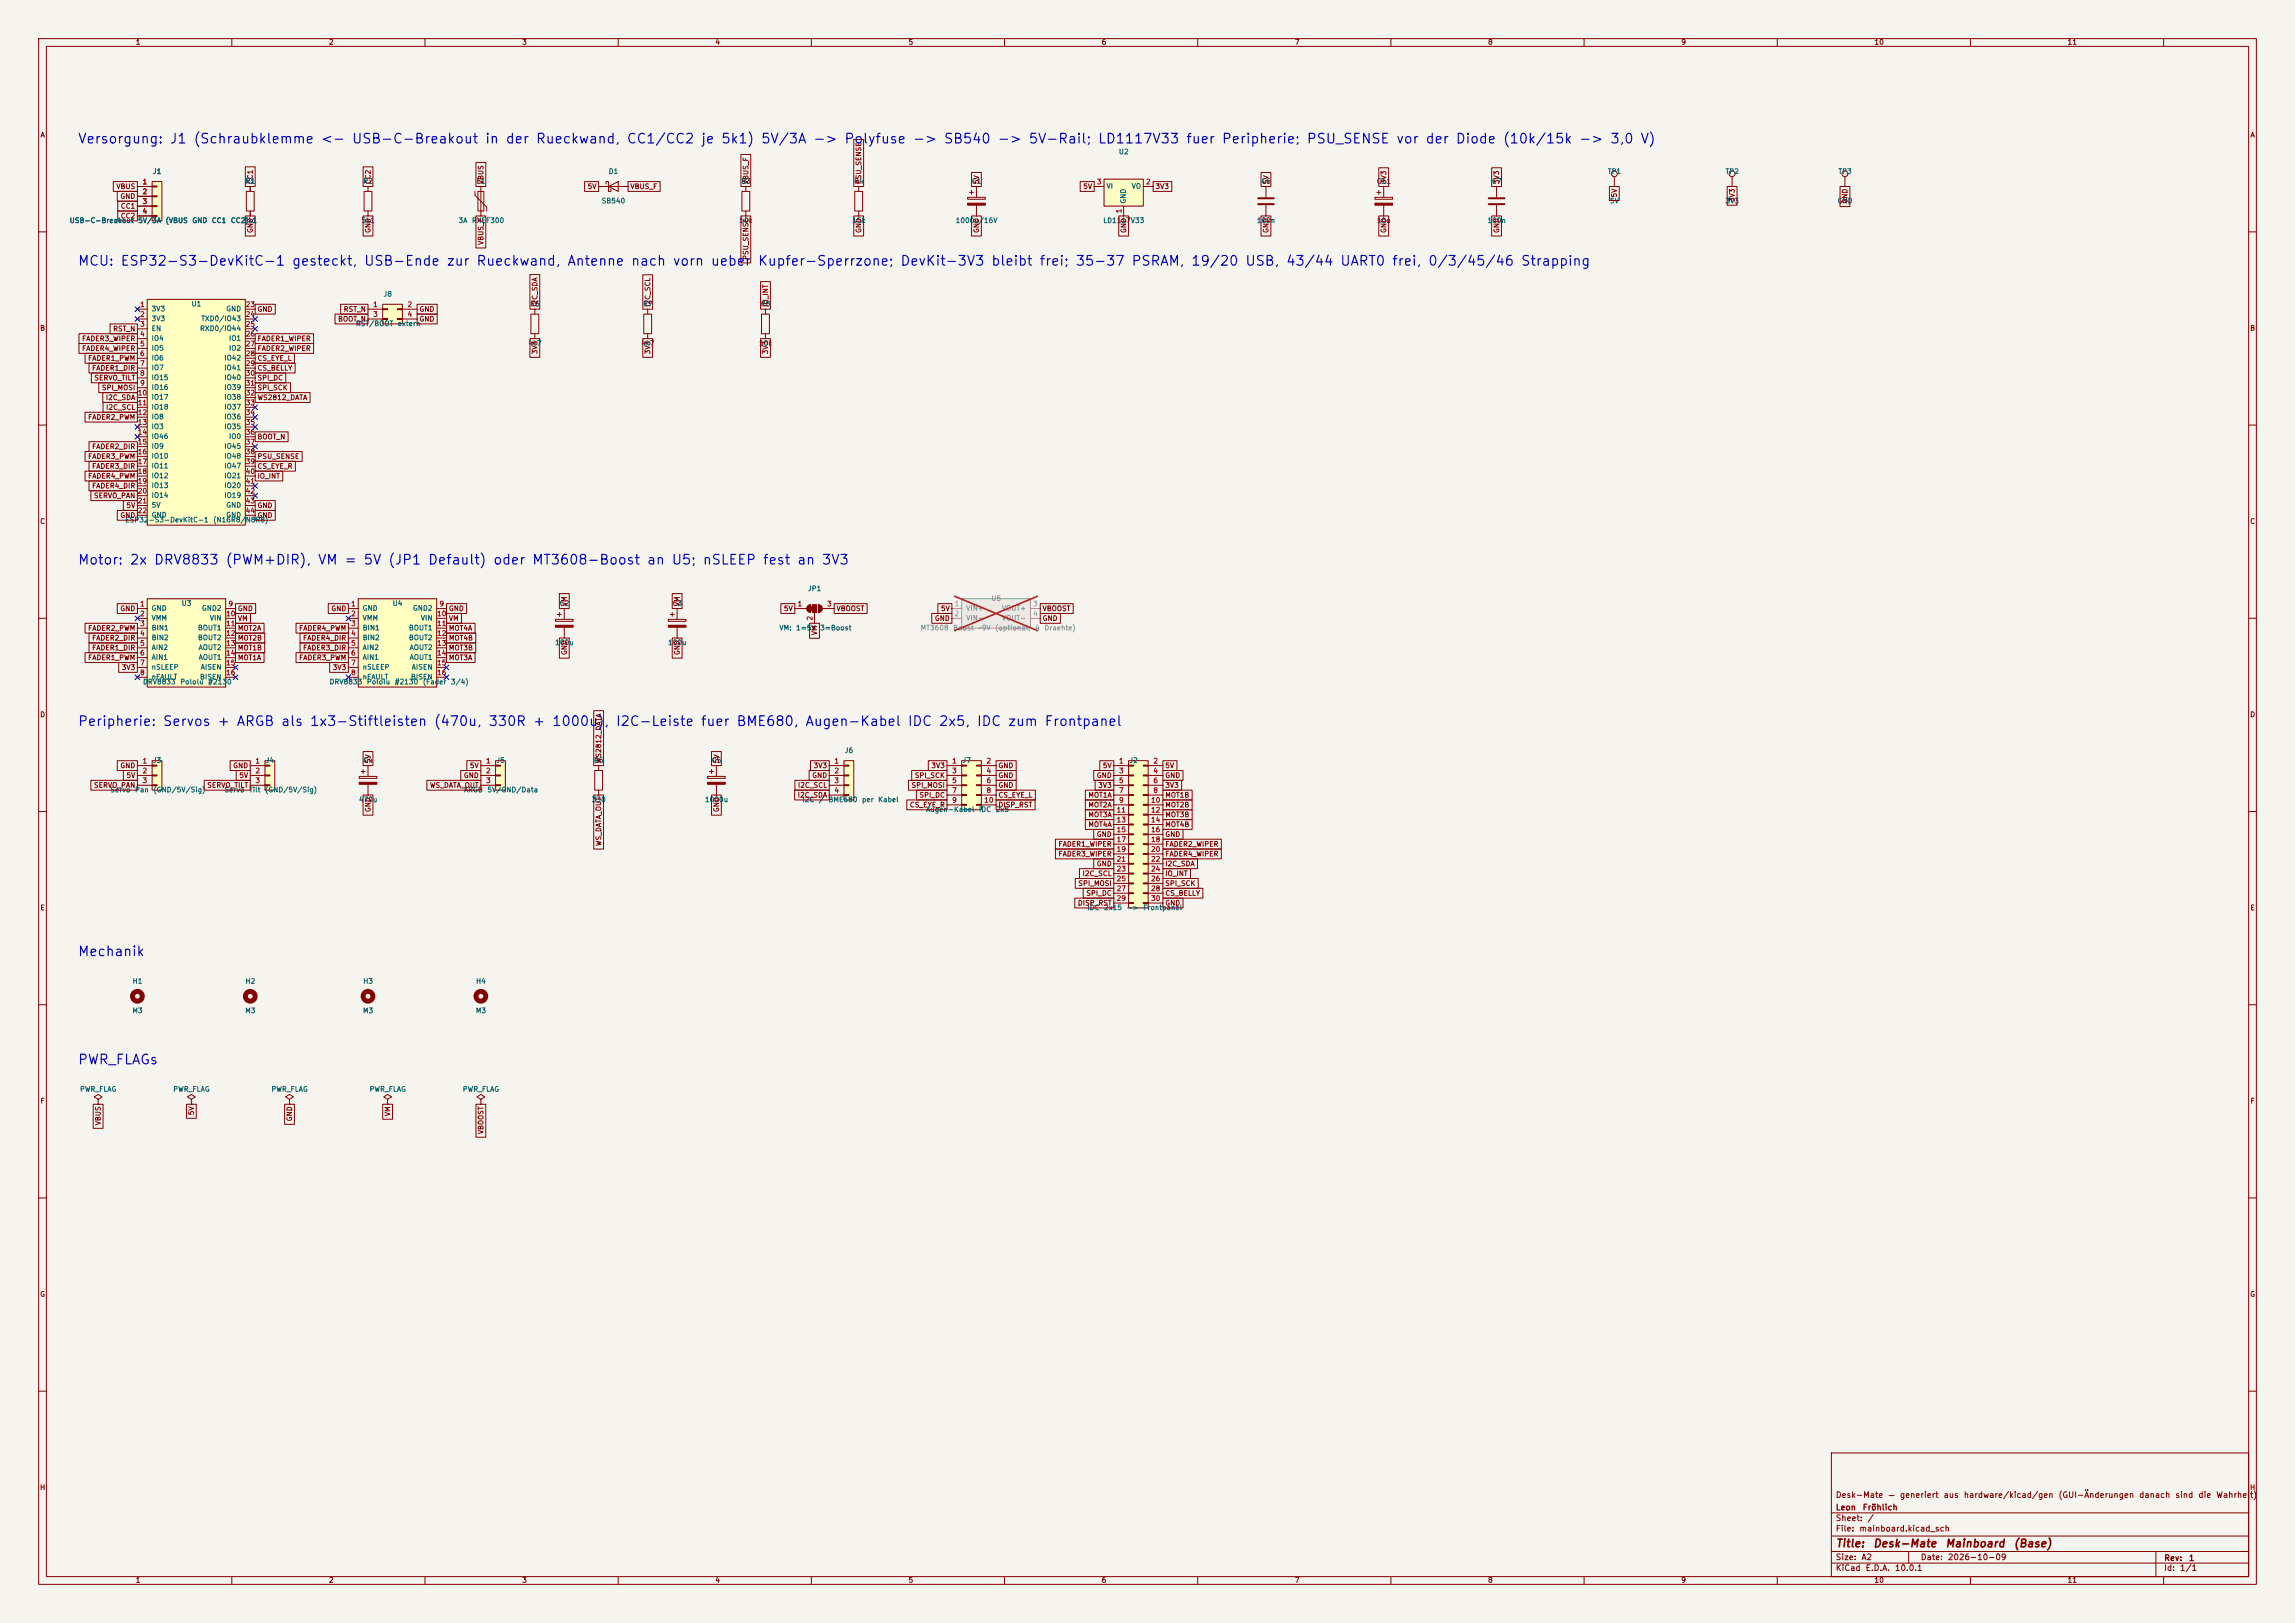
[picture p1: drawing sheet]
<svg xmlns="http://www.w3.org/2000/svg" width="594mm" height="420mm" viewBox="0 0 594 420" stroke-linecap="round" stroke-linejoin="round" font-family="sans-serif">
<defs><g id="words">
<g font-size="2.5" fill="#0000c2">
<text x="20" y="37.8">Versorgung: J1 (Schraubklemme &lt;- USB-C-Breakout in der Rueckwand, CC1/CC2 je 5k1) 5V/3A -&gt; Polyfuse -&gt; SB540 -&gt; 5V-Rail; LD1117V33 fuer Peripherie; PSU_SENSE vor der Diode (10k/15k -&gt; 3,0 V)</text>
<text x="20" y="69.4">MCU: ESP32-S3-DevKitC-1 gesteckt, USB-Ende zur Rueckwand, Antenne nach vorn ueber Kupfer-Sperrzone; DevKit-3V3 bleibt frei; 35-37 PSRAM, 19/20 USB, 43/44 UART0 frei, 0/3/45/46 Strapping</text>
<text x="20" y="146.7">Motor: 2x DRV8833 (PWM+DIR), VM = 5V (JP1 Default) oder MT3608-Boost an U5; nSLEEP fest an 3V3</text>
<text x="20" y="188.5">Peripherie: Servos + ARGB als 1x3-Stiftleisten (470u, 330R + 1000u), I2C-Leiste fuer BME680, Augen-Kabel IDC 2x5, IDC zum Frontpanel</text>
<text x="20" y="248">Mechanik</text>
<text x="20" y="276.1">PWR_FLAGs</text>
</g>
<g font-size="2" fill="#840000">
<text x="475" y="400.9">Title:</text>
<text x="484.7" y="400.9">Desk-Mate</text>
<text x="503.4" y="400.9">Mainboard</text>
<text x="521" y="400.9">(Base)</text>
</g>
<g font-size="1.5" fill="#840000">
<text x="475" y="388">Desk-Mate</text>
<text x="488.6" y="388">—</text>
<text x="491.6" y="388">generiert</text>
<text x="502.9" y="388">aus</text>
<text x="508.1" y="388">hardware/kicad/gen</text>
<text x="532.6" y="388">(GUI-Änderungen</text>
<text x="553.5" y="388">danach</text>
<text x="562.9" y="388">sind</text>
<text x="568.8" y="388">die</text>
<text x="573.5" y="388">Wahrheit)</text>
<text x="475" y="394">Sheet:</text>
<text x="475" y="391.2">Leon</text>
<text x="482" y="391.2">Fröhlich</text>
<text x="483.2" y="394">/</text>
<text x="475" y="396.7">File:</text>
<text x="481.1" y="396.7">mainboard.kicad_sch</text>
<text x="475" y="406.9">KiCad</text>
<text x="475" y="404.1">Size:</text>
<text x="481.7" y="404.1">A2</text>
<text x="482.7" y="406.9">E.D.A.</text>
<text x="490.3" y="406.9">10.0.1</text>
<text x="497" y="404.1">Date:</text>
<text x="504" y="404.1">2026-10-09</text>
<text x="560" y="404.3">Rev:</text>
<text x="560" y="406.9">Id:</text>
<text x="564.1" y="406.9">1/1</text>
<text x="566.4" y="404.3">1</text>
</g>
<g font-size="1.3" fill="#840000">
<text x="35" y="11.9">1</text>
<text x="85" y="11.9">2</text>
<text x="135" y="11.9">3</text>
<text x="185" y="11.9">4</text>
<text x="235" y="11.9">5</text>
<text x="285" y="11.9">6</text>
<text x="335" y="11.9">7</text>
<text x="385" y="11.9">8</text>
<text x="435" y="11.9">9</text>
<text x="485" y="11.9">10</text>
<text x="535" y="11.9">11</text>
<text x="10.3" y="35.9">A</text>
<text x="582.3" y="35.9">A</text>
<text x="65.7" y="47.8" transform="rotate(-90 65.7 47.8)">CC1</text>
<text x="96.2" y="47.8" transform="rotate(-90 96.2 47.8)">CC2</text>
<text x="125.4" y="47.8" transform="rotate(-90 125.4 47.8)">VBUS</text>
<text x="194" y="47.8" transform="rotate(-90 194 47.8)">VBUS_F</text>
<text x="223.2" y="47.8" transform="rotate(-90 223.2 47.8)">PSU_SENSE</text>
<text x="253.7" y="47.8" transform="rotate(-90 253.7 47.8)">5V</text>
<text x="328.6" y="47.8" transform="rotate(-90 328.6 47.8)">5V</text>
<text x="359.1" y="47.8" transform="rotate(-90 359.1 47.8)">3V3</text>
<text x="388.3" y="47.8" transform="rotate(-90 388.3 47.8)">3V3</text>
<text x="30" y="49.2">VBUS</text>
<text x="31" y="51.8">GND</text>
<text x="152" y="49.2">5V</text>
<text x="163" y="49.2">VBUS_F</text>
<text x="280.2" y="49.2">5V</text>
<text x="298.9" y="49.2">3V3</text>
<text x="418.8" y="51.2" transform="rotate(-90 418.8 51.2)">5V</text>
<text x="449.3" y="52.4" transform="rotate(-90 449.3 52.4)">3V3</text>
<text x="478.5" y="52.8" transform="rotate(-90 478.5 52.8)">GND</text>
<text x="31.1" y="54.3">CC1</text>
<text x="31.1" y="56.8">CC2</text>
<text x="65.7" y="60.4" transform="rotate(-90 65.7 60.4)">GND</text>
<text x="96.2" y="60.4" transform="rotate(-90 96.2 60.4)">GND</text>
<text x="125.4" y="63.5" transform="rotate(-90 125.4 63.5)">VBUS_F</text>
<text x="223.2" y="60.4" transform="rotate(-90 223.2 60.4)">GND</text>
<text x="253.7" y="60.4" transform="rotate(-90 253.7 60.4)">GND</text>
<text x="291.8" y="60.4" transform="rotate(-90 291.8 60.4)">GND</text>
<text x="328.6" y="60.4" transform="rotate(-90 328.6 60.4)">GND</text>
<text x="359.1" y="60.4" transform="rotate(-90 359.1 60.4)">GND</text>
<text x="388.3" y="60.4" transform="rotate(-90 388.3 60.4)">GND</text>
<text x="194" y="67.4" transform="rotate(-90 194 67.4)">PSU_SENSE</text>
<text x="66.5" y="81">GND</text>
<text x="87.4" y="83.5">BOOT_N</text>
<text x="88.8" y="81">RST_N</text>
<text x="108.4" y="83.5">GND</text>
<text x="108.4" y="81">GND</text>
<text x="139.4" y="79.5" transform="rotate(-90 139.4 79.5)">I2C_SDA</text>
<text x="168.6" y="79.5" transform="rotate(-90 168.6 79.5)">I2C_SCL</text>
<text x="199.1" y="79.5" transform="rotate(-90 199.1 79.5)">IO_INT</text>
<text x="10.3" y="85.9">B</text>
<text x="21.1" y="88.6">FADER3_WIPER</text>
<text x="29.1" y="86">RST_N</text>
<text x="66.5" y="88.6">FADER1_WIPER</text>
<text x="582.3" y="85.9">B</text>
<text x="21.1" y="91.1">FADER4_WIPER</text>
<text x="22.7" y="93.7">FADER1_PWM</text>
<text x="66.5" y="93.7">CS_EYE_L</text>
<text x="66.5" y="91.1">FADER2_WIPER</text>
<text x="139.4" y="91.8" transform="rotate(-90 139.4 91.8)">3V3</text>
<text x="168.6" y="91.8" transform="rotate(-90 168.6 91.8)">3V3</text>
<text x="199.1" y="91.8" transform="rotate(-90 199.1 91.8)">3V3</text>
<text x="23.7" y="96.2">FADER1_DIR</text>
<text x="24.3" y="98.7">SERVO_TILT</text>
<text x="26.2" y="101.3">SPI_MOSI</text>
<text x="66.5" y="101.3">SPI_SCK</text>
<text x="66.5" y="98.7">SPI_DC</text>
<text x="66.5" y="96.2">CS_BELLY</text>
<text x="27.3" y="103.8">I2C_SDA</text>
<text x="27.3" y="106.4">I2C_SCL</text>
<text x="66.5" y="103.8">WS2812_DATA</text>
<text x="22.7" y="108.9">FADER2_PWM</text>
<text x="66.5" y="114">BOOT_N</text>
<text x="22.7" y="119.1">FADER3_PWM</text>
<text x="23.7" y="116.5">FADER2_DIR</text>
<text x="66.5" y="119.1">PSU_SENSE</text>
<text x="22.7" y="124.1">FADER4_PWM</text>
<text x="23.7" y="121.6">FADER3_DIR</text>
<text x="66.5" y="124.1">IO_INT</text>
<text x="66.5" y="121.6">CS_EYE_R</text>
<text x="23.7" y="126.7">FADER4_DIR</text>
<text x="24.2" y="129.2">SERVO_PAN</text>
<text x="32.6" y="131.8">5V</text>
<text x="66.5" y="131.8">GND</text>
<text x="10.3" y="135.9">C</text>
<text x="31" y="134.3">GND</text>
<text x="66.5" y="134.3">GND</text>
<text x="582.3" y="135.9">C</text>
<text x="31" y="158.4">GND</text>
<text x="61.4" y="158.4">GND</text>
<text x="61.4" y="161">VM</text>
<text x="85.6" y="158.4">GND</text>
<text x="116" y="161">VM</text>
<text x="116" y="158.4">GND</text>
<text x="147" y="157" transform="rotate(-90 147 157)">VM</text>
<text x="176.2" y="157" transform="rotate(-90 176.2 157)">VM</text>
<text x="202.8" y="158.4">5V</text>
<text x="216.4" y="158.4">VBOOST</text>
<text x="241.8" y="161">GND</text>
<text x="243.4" y="158.4">5V</text>
<text x="269.7" y="158.4">VBOOST</text>
<text x="269.7" y="161">GND</text>
<text x="22.7" y="163.5">FADER2_PWM</text>
<text x="23.7" y="166.1">FADER2_DIR</text>
<text x="61.4" y="166.1">MOT2B</text>
<text x="61.4" y="163.5">MOT2A</text>
<text x="77.3" y="163.5">FADER4_PWM</text>
<text x="78.3" y="166.1">FADER4_DIR</text>
<text x="116" y="166.1">MOT4B</text>
<text x="116" y="163.5">MOT4A</text>
<text x="211.8" y="164.5" transform="rotate(-90 211.8 164.5)">VM</text>
<text x="22.7" y="171.1">FADER1_PWM</text>
<text x="23.7" y="168.6">FADER1_DIR</text>
<text x="31.4" y="173.7">3V3</text>
<text x="61.4" y="168.6">MOT1B</text>
<text x="61.4" y="171.1">MOT1A</text>
<text x="77.3" y="171.1">FADER3_PWM</text>
<text x="78.3" y="168.6">FADER3_DIR</text>
<text x="86" y="173.7">3V3</text>
<text x="116" y="168.6">MOT3B</text>
<text x="116" y="171.1">MOT3A</text>
<text x="147" y="169.7" transform="rotate(-90 147 169.7)">GND</text>
<text x="176.2" y="169.7" transform="rotate(-90 176.2 169.7)">GND</text>
<text x="10.3" y="185.9">D</text>
<text x="582.3" y="185.9">D</text>
<text x="96.2" y="197.6" transform="rotate(-90 96.2 197.6)">5V</text>
<text x="155.9" y="197.6" transform="rotate(-90 155.9 197.6)">WS2812_DATA</text>
<text x="186.4" y="197.6" transform="rotate(-90 186.4 197.6)">5V</text>
<text x="31" y="199.1">GND</text>
<text x="32.6" y="201.6">5V</text>
<text x="60.2" y="199.1">GND</text>
<text x="61.8" y="201.6">5V</text>
<text x="119.9" y="201.6">GND</text>
<text x="121.5" y="199.1">5V</text>
<text x="210.1" y="201.6">GND</text>
<text x="210.4" y="199.1">3V3</text>
<text x="236.6" y="201.6">SPI_SCK</text>
<text x="240.9" y="199.1">3V3</text>
<text x="258.3" y="199.1">GND</text>
<text x="258.3" y="201.6">GND</text>
<text x="283.7" y="201.6">GND</text>
<text x="285.3" y="199.1">5V</text>
<text x="301.5" y="199.1">5V</text>
<text x="301.5" y="201.6">GND</text>
<text x="24.2" y="204.2">SERVO_PAN</text>
<text x="53.5" y="204.2">SERVO_TILT</text>
<text x="111.1" y="204.2">WS_DATA_OUT</text>
<text x="206.3" y="206.7">I2C_SDA</text>
<text x="206.4" y="204.2">I2C_SCL</text>
<text x="235.4" y="209.2">CS_EYE_R</text>
<text x="235.8" y="204.2">SPI_MOSI</text>
<text x="237.8" y="206.7">SPI_DC</text>
<text x="258.3" y="204.2">GND</text>
<text x="258.3" y="206.7">CS_EYE_L</text>
<text x="258.3" y="209.2">DISP_RST</text>
<text x="281.6" y="206.7">MOT1A</text>
<text x="281.6" y="209.2">MOT2A</text>
<text x="284.1" y="204.2">3V3</text>
<text x="301.5" y="204.2">3V3</text>
<text x="301.5" y="206.7">MOT1B</text>
<text x="301.5" y="209.2">MOT2B</text>
<text x="96.2" y="210.3" transform="rotate(-90 96.2 210.3)">GND</text>
<text x="186.4" y="210.3" transform="rotate(-90 186.4 210.3)">GND</text>
<text x="281.6" y="211.8">MOT3A</text>
<text x="281.6" y="214.3">MOT4A</text>
<text x="301.5" y="211.8">MOT3B</text>
<text x="301.5" y="214.3">MOT4B</text>
<text x="155.9" y="219.1" transform="rotate(-90 155.9 219.1)">WS_DATA_OUT</text>
<text x="273.8" y="219.4">FADER1_WIPER</text>
<text x="273.8" y="221.9">FADER3_WIPER</text>
<text x="283.7" y="216.9">GND</text>
<text x="301.5" y="216.9">GND</text>
<text x="301.5" y="219.4">FADER2_WIPER</text>
<text x="301.5" y="221.9">FADER4_WIPER</text>
<text x="280.1" y="227">I2C_SCL</text>
<text x="283.7" y="224.5">GND</text>
<text x="301.5" y="224.5">I2C_SDA</text>
<text x="301.5" y="227">IO_INT</text>
<text x="279" y="229.6">SPI_MOSI</text>
<text x="281" y="232.1">SPI_DC</text>
<text x="301.5" y="229.6">SPI_SCK</text>
<text x="301.5" y="232.1">CS_BELLY</text>
<text x="10.3" y="235.9">E</text>
<text x="278.8" y="234.6">DISP_RST</text>
<text x="301.5" y="234.6">GND</text>
<text x="582.3" y="235.9">E</text>
<text x="10.3" y="285.9">F</text>
<text x="582.3" y="285.9">F</text>
<text x="26.4" y="291.3" transform="rotate(-90 26.4 291.3)">VBUS</text>
<text x="50.5" y="288.7" transform="rotate(-90 50.5 288.7)">5V</text>
<text x="75.9" y="290.3" transform="rotate(-90 75.9 290.3)">GND</text>
<text x="101.3" y="289" transform="rotate(-90 101.3 289)">VM</text>
<text x="125.4" y="293.6" transform="rotate(-90 125.4 293.6)">VBOOST</text>
<text x="10.3" y="335.9">G</text>
<text x="582.3" y="335.9">G</text>
<text x="10.2" y="385.9">H</text>
<text x="582.2" y="385.9">H</text>
<text x="35" y="409.9">1</text>
<text x="85" y="409.9">2</text>
<text x="135" y="409.9">3</text>
<text x="185" y="409.9">4</text>
<text x="235" y="409.9">5</text>
<text x="285" y="409.9">6</text>
<text x="335" y="409.9">7</text>
<text x="385" y="409.9">8</text>
<text x="435" y="409.9">9</text>
<text x="485" y="409.9">10</text>
<text x="535" y="409.9">11</text>
</g>
<g font-size="1.3" fill="#006464">
<text x="289.5" y="40.2">U2</text>
<text x="39.4" y="45.3">J1</text>
<text x="63.4" y="47.9">R1</text>
<text x="93.9" y="47.9">R2</text>
<text x="123.2" y="47.9">F1</text>
<text x="157.4" y="45.3">D1</text>
<text x="191.7" y="47.9">R3</text>
<text x="220.9" y="47.9">R4</text>
<text x="251.4" y="47.9">C1</text>
<text x="326.3" y="47.9">C6</text>
<text x="356.2" y="47.9">C11</text>
<text x="386" y="47.9">C7</text>
<text x="416" y="45.3">TP1</text>
<text x="446.5" y="45.3">TP2</text>
<text x="475.7" y="45.3">TP3</text>
<text x="155.6" y="52.9">SB540</text>
<text x="286.3" y="49.1">VI</text>
<text x="291.7" y="52.8" transform="rotate(-90 291.7 52.8)">GND</text>
<text x="292.8" y="49.1">VO</text>
<text x="416.6" y="52.9">5V</text>
<text x="446.5" y="52.9">3V3</text>
<text x="475.5" y="52.9">GND</text>
<text x="17.9" y="58">USB-C-Breakout</text>
<text x="35.6" y="58">5V/3A</text>
<text x="42.7" y="58">(VBUS</text>
<text x="49.6" y="58">GND</text>
<text x="54.7" y="58">CC1</text>
<text x="59.6" y="58">CC2)</text>
<text x="62.9" y="58">5k1</text>
<text x="93.4" y="58">5k1</text>
<text x="118.6" y="58">3A</text>
<text x="122" y="58">RXEF300</text>
<text x="191.2" y="58">10k</text>
<text x="220.4" y="58">15k</text>
<text x="247.2" y="58">1000u/16V</text>
<text x="285.4" y="58">LD1117V33</text>
<text x="325.2" y="58">100n</text>
<text x="356.3" y="58">10u</text>
<text x="384.9" y="58">100n</text>
<text x="99.1" y="77.1">J8</text>
<text x="39.1" y="80.9">3V3</text>
<text x="39.1" y="83.4">3V3</text>
<text x="49.4" y="79.6">U1</text>
<text x="51.9" y="83.4">TXD0/IO43</text>
<text x="58.4" y="80.9">GND</text>
<text x="137.1" y="79.6">R6</text>
<text x="166.3" y="79.6">R7</text>
<text x="196.8" y="79.6">R8</text>
<text x="39.1" y="86">EN</text>
<text x="39.1" y="88.5">IO4</text>
<text x="51.6" y="86">RXD0/IO44</text>
<text x="59.1" y="88.5">IO1</text>
<text x="92" y="84.7">RST/BOOT</text>
<text x="102.8" y="84.7">extern</text>
<text x="136.6" y="89.8">4k7</text>
<text x="165.8" y="89.8">4k7</text>
<text x="196.3" y="89.8">10k</text>
<text x="39.1" y="91">IO5</text>
<text x="39.1" y="93.6">IO6</text>
<text x="57.9" y="93.6">IO42</text>
<text x="59.1" y="91">IO2</text>
<text x="39.1" y="96.1">IO7</text>
<text x="39.1" y="98.7">IO15</text>
<text x="39.1" y="101.2">IO16</text>
<text x="57.9" y="96.1">IO41</text>
<text x="57.9" y="98.7">IO40</text>
<text x="57.9" y="101.2">IO39</text>
<text x="39.1" y="103.7">IO17</text>
<text x="39.1" y="106.3">IO18</text>
<text x="57.9" y="103.7">IO38</text>
<text x="57.9" y="106.3">IO37</text>
<text x="39.1" y="108.8">IO8</text>
<text x="39.1" y="111.4">IO3</text>
<text x="39.1" y="113.9">IO46</text>
<text x="57.9" y="108.8">IO36</text>
<text x="57.9" y="111.4">IO35</text>
<text x="59.1" y="113.9">IO0</text>
<text x="39.1" y="116.4">IO9</text>
<text x="39.1" y="119">IO10</text>
<text x="57.9" y="116.4">IO45</text>
<text x="57.9" y="119">IO48</text>
<text x="39.1" y="121.5">IO11</text>
<text x="39.1" y="124.1">IO12</text>
<text x="57.9" y="121.5">IO47</text>
<text x="57.9" y="124.1">IO21</text>
<text x="39.1" y="126.6">IO13</text>
<text x="39.1" y="129.1">IO14</text>
<text x="39.1" y="131.7">5V</text>
<text x="57.9" y="126.6">IO20</text>
<text x="57.9" y="129.1">IO19</text>
<text x="58.4" y="131.7">GND</text>
<text x="32.3" y="135.5">ESP32-S3-DevKitC-1</text>
<text x="39.1" y="134.2">GND</text>
<text x="55" y="135.5">(N16R8/N8R8)</text>
<text x="58.4" y="134.2">GND</text>
<text x="209" y="153.3">JP1</text>
<text x="39.1" y="158.3">GND</text>
<text x="39.1" y="160.9">VMM</text>
<text x="46.9" y="157.1">U3</text>
<text x="52.1" y="158.3">GND2</text>
<text x="54.2" y="160.9">VIN</text>
<text x="93.7" y="158.3">GND</text>
<text x="93.7" y="160.9">VMM</text>
<text x="101.5" y="157.1">U4</text>
<text x="106.7" y="158.3">GND2</text>
<text x="108.8" y="160.9">VIN</text>
<text x="144.7" y="157.1">C2</text>
<text x="173.9" y="157.1">C3</text>
<text x="39.1" y="163.4">BIN1</text>
<text x="39.1" y="166">BIN2</text>
<text x="51.1" y="163.4">BOUT1</text>
<text x="51.1" y="166">BOUT2</text>
<text x="93.7" y="163.4">BIN1</text>
<text x="93.7" y="166">BIN2</text>
<text x="105.7" y="163.4">BOUT1</text>
<text x="105.7" y="166">BOUT2</text>
<text x="143.6" y="167.2">100u</text>
<text x="172.8" y="167.2">100u</text>
<text x="201.6" y="163.4">VM:</text>
<text x="205.9" y="163.4">1=5V</text>
<text x="212.2" y="163.4">3=Boost</text>
<text x="39.1" y="168.5">AIN2</text>
<text x="39.1" y="171">AIN1</text>
<text x="39.1" y="173.6">nSLEEP</text>
<text x="51.3" y="168.5">AOUT2</text>
<text x="51.3" y="171">AOUT1</text>
<text x="51.8" y="173.6">AISEN</text>
<text x="93.7" y="168.5">AIN2</text>
<text x="93.7" y="171">AIN1</text>
<text x="93.7" y="173.6">nSLEEP</text>
<text x="105.9" y="168.5">AOUT2</text>
<text x="105.9" y="171">AOUT1</text>
<text x="106.4" y="173.6">AISEN</text>
<text x="36.9" y="177.4">DRV8833</text>
<text x="39.1" y="176.1">nFAULT</text>
<text x="46.5" y="177.4">Pololu</text>
<text x="51.6" y="176.1">BISEN</text>
<text x="53.7" y="177.4">#2130</text>
<text x="85.2" y="177.4">DRV8833</text>
<text x="93.7" y="176.1">nFAULT</text>
<text x="94.8" y="177.4">Pololu</text>
<text x="102" y="177.4">#2130</text>
<text x="106.2" y="176.1">BISEN</text>
<text x="109.3" y="177.4">(Fader</text>
<text x="116.6" y="177.4">3/4)</text>
<text x="39.4" y="197.7">J3</text>
<text x="68.7" y="197.7">J4</text>
<text x="93.9" y="197.7">C4</text>
<text x="128.3" y="197.7">J5</text>
<text x="153.6" y="197.7">R5</text>
<text x="184.1" y="197.7">C5</text>
<text x="218.5" y="195.2">J6</text>
<text x="249" y="197.7">J7</text>
<text x="292.2" y="197.7">J2</text>
<text x="28.4" y="205.3">Servo</text>
<text x="34.8" y="205.3">Pan</text>
<text x="39.6" y="205.3">(GND/5V/Sig)</text>
<text x="58" y="205.3">Servo</text>
<text x="64.3" y="205.3">Tilt</text>
<text x="68.5" y="205.3">(GND/5V/Sig)</text>
<text x="92.8" y="207.9">470u</text>
<text x="119.9" y="205.3">ARGB</text>
<text x="126" y="205.3">5V/GND/Data</text>
<text x="153" y="207.9">330</text>
<text x="182.3" y="207.9">1000u</text>
<text x="207.5" y="207.9">I2C</text>
<text x="211.8" y="207.9">/</text>
<text x="214.3" y="207.9">BME680</text>
<text x="223" y="207.9">per</text>
<text x="227.2" y="207.9">Kabel</text>
<text x="239.6" y="210.4">Augen-Kabel</text>
<text x="253.3" y="210.4">IDC</text>
<text x="257.6" y="210.4">2x5</text>
<text x="281.3" y="235.8">IDC</text>
<text x="285.6" y="235.8">2x15</text>
<text x="291.4" y="235.8">-&gt;</text>
<text x="295.8" y="235.8">Frontpanel</text>
<text x="34.2" y="254.9">H1</text>
<text x="63.4" y="254.9">H2</text>
<text x="93.9" y="254.9">H3</text>
<text x="123.1" y="254.9">H4</text>
<text x="34.1" y="262.5">M3</text>
<text x="63.3" y="262.5">M3</text>
<text x="93.8" y="262.5">M3</text>
<text x="123" y="262.5">M3</text>
<text x="20.6" y="282.8">PWR_FLAG</text>
<text x="44.7" y="282.8">PWR_FLAG</text>
<text x="70.1" y="282.8">PWR_FLAG</text>
<text x="95.5" y="282.8">PWR_FLAG</text>
<text x="119.6" y="282.8">PWR_FLAG</text>
</g>
<g font-size="1.3" fill="#a90000">
<text x="36.8" y="48">1</text>
<text x="36.8" y="50.5">2</text>
<text x="36.8" y="53.1">3</text>
<text x="283.8" y="48">3</text>
<text x="296.5" y="48">2</text>
<text x="36.8" y="55.6">4</text>
<text x="290.6" y="55.3" transform="rotate(-90 290.6 55.3)">1</text>
<text x="36.1" y="79.8">1</text>
<text x="36.1" y="82.3">2</text>
<text x="63.5" y="79.8">23</text>
<text x="63.5" y="82.3">24</text>
<text x="96.4" y="79.8">1</text>
<text x="96.4" y="82.3">3</text>
<text x="105.3" y="79.8">2</text>
<text x="105.3" y="82.3">4</text>
<text x="36.1" y="84.8">3</text>
<text x="36.1" y="87.4">4</text>
<text x="36.1" y="89.9">5</text>
<text x="63.5" y="84.8">25</text>
<text x="63.5" y="87.4">26</text>
<text x="63.5" y="89.9">27</text>
<text x="36.1" y="92.5">6</text>
<text x="36.1" y="95">7</text>
<text x="63.5" y="92.5">28</text>
<text x="63.5" y="95">29</text>
<text x="36.1" y="97.5">8</text>
<text x="36.1" y="100.1">9</text>
<text x="63.5" y="97.5">30</text>
<text x="63.5" y="100.1">31</text>
<text x="35.5" y="102.6">10</text>
<text x="35.5" y="105.2">11</text>
<text x="35.5" y="107.7">12</text>
<text x="63.5" y="102.6">32</text>
<text x="63.5" y="105.2">33</text>
<text x="63.5" y="107.7">34</text>
<text x="35.5" y="110.2">13</text>
<text x="35.5" y="112.8">14</text>
<text x="63.5" y="110.2">35</text>
<text x="63.5" y="112.8">36</text>
<text x="35.5" y="115.3">15</text>
<text x="35.5" y="117.9">16</text>
<text x="63.5" y="115.3">37</text>
<text x="63.5" y="117.9">38</text>
<text x="35.5" y="120.4">17</text>
<text x="35.5" y="122.9">18</text>
<text x="35.5" y="125.5">19</text>
<text x="63.5" y="120.4">39</text>
<text x="63.5" y="122.9">40</text>
<text x="63.5" y="125.5">41</text>
<text x="35.5" y="128">20</text>
<text x="35.5" y="130.6">21</text>
<text x="63.5" y="128">42</text>
<text x="63.5" y="130.6">43</text>
<text x="35.5" y="133.1">22</text>
<text x="63.5" y="133.1">44</text>
<text x="36.1" y="157.2">1</text>
<text x="36.1" y="159.8">2</text>
<text x="58.4" y="159.8">10</text>
<text x="59" y="157.2">9</text>
<text x="90.7" y="157.2">1</text>
<text x="90.7" y="159.8">2</text>
<text x="113" y="159.8">10</text>
<text x="113.6" y="157.2">9</text>
<text x="206.3" y="157.2">1</text>
<text x="210.6" y="160.7" transform="rotate(-90 210.6 160.7)">2</text>
<text x="213.9" y="157.2">3</text>
<text x="36.1" y="162.3">3</text>
<text x="36.1" y="164.8">4</text>
<text x="36.1" y="167.4">5</text>
<text x="58.4" y="162.3">11</text>
<text x="58.4" y="164.8">12</text>
<text x="58.4" y="167.4">13</text>
<text x="90.7" y="162.3">3</text>
<text x="90.7" y="164.8">4</text>
<text x="90.7" y="167.4">5</text>
<text x="113" y="162.3">11</text>
<text x="113" y="164.8">12</text>
<text x="113" y="167.4">13</text>
<text x="36.1" y="169.9">6</text>
<text x="36.1" y="172.5">7</text>
<text x="58.4" y="169.9">14</text>
<text x="58.4" y="172.5">15</text>
<text x="90.7" y="169.9">6</text>
<text x="90.7" y="172.5">7</text>
<text x="113" y="169.9">14</text>
<text x="113" y="172.5">15</text>
<text x="36.1" y="175">8</text>
<text x="58.4" y="175">16</text>
<text x="90.7" y="175">8</text>
<text x="113" y="175">16</text>
<text x="36.8" y="197.9">1</text>
<text x="66" y="197.9">1</text>
<text x="125.7" y="197.9">1</text>
<text x="215.8" y="197.9">1</text>
<text x="246.3" y="197.9">1</text>
<text x="255.2" y="197.9">2</text>
<text x="289.5" y="197.9">1</text>
<text x="298.4" y="197.9">2</text>
<text x="36.8" y="200.4">2</text>
<text x="36.8" y="202.9">3</text>
<text x="66" y="200.4">2</text>
<text x="66" y="202.9">3</text>
<text x="125.7" y="200.4">2</text>
<text x="125.7" y="202.9">3</text>
<text x="215.8" y="200.4">2</text>
<text x="215.8" y="202.9">3</text>
<text x="246.3" y="200.4">3</text>
<text x="246.3" y="202.9">5</text>
<text x="255.2" y="200.4">4</text>
<text x="255.2" y="202.9">6</text>
<text x="289.5" y="200.4">3</text>
<text x="289.5" y="202.9">5</text>
<text x="298.4" y="200.4">4</text>
<text x="298.4" y="202.9">6</text>
<text x="215.8" y="205.5">4</text>
<text x="246.3" y="205.5">7</text>
<text x="246.3" y="208">9</text>
<text x="254.6" y="208">10</text>
<text x="255.2" y="205.5">8</text>
<text x="289.5" y="205.5">7</text>
<text x="289.5" y="208">9</text>
<text x="297.8" y="208">10</text>
<text x="298.4" y="205.5">8</text>
<text x="288.9" y="210.6">11</text>
<text x="288.9" y="213.1">13</text>
<text x="288.9" y="215.6">15</text>
<text x="297.8" y="210.6">12</text>
<text x="297.8" y="213.1">14</text>
<text x="297.8" y="215.6">16</text>
<text x="288.9" y="218.2">17</text>
<text x="288.9" y="220.7">19</text>
<text x="297.8" y="218.2">18</text>
<text x="297.8" y="220.7">20</text>
<text x="288.9" y="223.3">21</text>
<text x="288.9" y="225.8">23</text>
<text x="297.8" y="223.3">22</text>
<text x="297.8" y="225.8">24</text>
<text x="288.9" y="228.3">25</text>
<text x="288.9" y="230.9">27</text>
<text x="288.9" y="233.4">29</text>
<text x="297.8" y="228.3">26</text>
<text x="297.8" y="230.9">28</text>
<text x="297.8" y="233.4">30</text>
</g>
<g font-size="1.3" fill="#939391">
<text x="256.4" y="155.8">U5</text>
<text x="249.9" y="158.3">VIN+</text>
<text x="249.9" y="160.9">VIN-</text>
<text x="259.2" y="158.3">VOUT+</text>
<text x="259.2" y="160.9">VOUT-</text>
<text x="238.1" y="163.4">MT3608</text>
<text x="246.6" y="163.4">Boost</text>
<text x="253.1" y="163.4">~9V</text>
<text x="257.4" y="163.4">(optional,</text>
<text x="267.8" y="163.4">4</text>
<text x="270.2" y="163.4">Draehte)</text>
</g>
<g font-size="1.3" fill="#a5a4a2">
<text x="246.9" y="157.2">1</text>
<text x="246.9" y="159.8">2</text>
<text x="267.3" y="157.2">3</text>
<text x="267.3" y="159.8">4</text>
</g>
</g></defs>
<path d="M0 0h594v420h-594z" fill="#f5f4ef" stroke="#f5f4ef" stroke-width=".26"/>
<g fill="none" stroke="#840000" stroke-width=".26">
<path d="M10 10h574v400h-574zM12 12h570v396h-570zM60 10v2M110 10v2M160 10v2M210 10v2M260 10v2M310 10v2M360 10v2M410 10v2M460 10v2M510 10v2"/>
<path d="M560 10v2M192 49.5h2.1v5.1h-2.1zM193 48.3v1.2M193 54.6v1.3M10 60h2M582 60h2M197.1 81.3h2v5.1h-2zM198.1 80v1.3M198.1 86.4v1.2M10 110h2M582 110h2M10 160h2"/>
<path d="M582 160h2M10 210h2M582 210h2M10 260h2M582 260h2M74.9 284.5l1-.7-1-.6-1 .6 1 .7v1.3M74.9 285.8h.1M10 310h2M582 310h2M10 360h2M474 376h108v32h-108zM582 360h2"/>
<path d="M474 397.5h108M474 391.5h108M60 408v2M110 408v2M160 408v2M210 408v2M260 408v2M310 408v2M360 408v2M410 408v2M460 408v2M474 404.5h108"/>
<path d="M474 401.5h108M494 401.5v3M510 408v2M558 401.5v6.5M560 408v2"/>
</g>
<path d="M92.7 154.9h20.3v22.9h-20.3z" fill="#ffffc2"/>
<g fill="none" stroke="#840000" stroke-width=".26">
<path d="M63.8 49.5h2v5.1h-2zM64.8 48.3v1.2M64.8 54.6v1.3M221.2 49.5h2.1v5.1h-2.1zM222.2 48.3v1.2M222.2 54.6v1.3M90.2 157.5h2.5M92.7 154.9h20.3v22.9h-20.3zM113 157.5h2.6M90.2 160h2.5M90.2 162.6h2.5M90.2 165.1h2.5"/>
<path d="M90.2 167.6h2.5M90.2 170.2h2.5M90.2 172.7h2.5M90.2 175.3h2.5M113 160h2.6M113 162.6h2.6M113 165.1h2.6M113 167.6h2.6M113 170.2h2.6M113 172.7h2.6M113 175.3h2.6"/>
</g>
<path d="M248.9 154.9h17.8v7.7h-17.8z" fill="#ebeae8"/>
<path d="M246.4 157.5h2.5M248.9 154.9h17.8v7.7h-17.8zM266.7 157.5h2.5M246.4 160h2.5M266.7 160h2.5" fill="none" stroke="#9c9b98" stroke-width=".26"/>
<path d="M247.1 154.3l21.4 8.9M268.5 154.3l-21.4 8.9" fill="none" stroke="#e12e31" stroke-width=".46"/>
<g fill="none" stroke="#840000" stroke-width=".26">
<path d="M327.7 48.3v2.8M327.7 53.1v2.8M355.9 51.1h4.5v.5h-4.5zM356.4 49.8h1M356.9 49.3v1M358.1 48.3v2.8M358.1 53.1v2.8M387.3 48.3v2.8M387.3 53.1v2.8M417.8 45.7v2.6M448.3 45.7v2.6M477.5 45.7v2.6"/>
<path d="M173.5 159h1M174 158.5v1M175.3 157.5v2.8M173 160.3h4.5v.5h-4.5zM175.3 162.3v2.8"/>
<circle cx="417.8" cy="45" r=".76"/>
<circle cx="448.3" cy="45" r=".76"/>
<circle cx="477.5" cy="45" r=".76"/>
</g>
<g fill="#840000" stroke="#840000" stroke-width=".26">
<path d="M173 161.8h4.5v.5h-4.5z"/>
<path d="M355.9 52.6h4.5v.5h-4.5z"/>
</g>
<path d="M325.6 51.3h4.1M325.6 52.8h4.1M385.3 51.3h4.1M385.3 52.8h4.1" fill="none" stroke="#840000" stroke-width=".51"/>
<path d="M285.7 46.4h10.2v6.9h-10.2z" fill="#ffffc2"/>
<path d="M250.4 51.1h4.6v.5h-4.6zM251 49.8h1M251.5 49.3v1M252.7 48.3v2.8M252.7 53.1v2.8M283.2 48.3h2.5M285.7 46.4h10.2v6.9h-10.2zM290.8 53.3v2.6M295.9 48.3h2.5" fill="none" stroke="#840000" stroke-width=".26"/>
<path d="M250.4 52.6h4.6v.5h-4.6z" fill="#840000" stroke="#840000" stroke-width=".26"/>
<path d="M292.1 196.9h5.1v38.1h-5.1z" fill="#ffffc2"/>
<g fill="none" stroke="#840000" stroke-width=".26">
<path d="M183.6 199.6h1.1M184.1 199.1v1.1M185.4 198.1v2.8M288.3 198.1h3.8M292.1 196.9h5.1v38.1h-5.1zM292.1 198h1.3v.2h-1.3zM295.9 198h1.3v.2h-1.3zM297.2 198.1h3.8M183.1 200.9h4.6v.5h-4.6zM185.4 202.9v2.8M288.3 200.7h3.8M288.3 203.2h3.8"/>
<path d="M288.3 205.7h3.8M288.3 208.3h3.8M288.3 210.8h3.8M288.3 213.4h3.8M288.3 215.9h3.8M288.3 218.4h3.8M292.1 200.5h1.3v.3h-1.3zM292.1 203.1h1.3v.2h-1.3zM292.1 205.6h1.3v.3h-1.3zM292.1 208.2h1.3v.2h-1.3zM292.1 210.7h1.3v.2h-1.3zM292.1 213.2h1.3v.3h-1.3z"/>
<path d="M292.1 215.8h1.3v.2h-1.3zM292.1 218.3h1.3v.3h-1.3zM295.9 200.5h1.3v.3h-1.3zM295.9 203.1h1.3v.2h-1.3zM295.9 205.6h1.3v.3h-1.3zM295.9 208.2h1.3v.2h-1.3zM295.9 210.7h1.3v.2h-1.3zM295.9 213.2h1.3v.3h-1.3zM295.9 215.8h1.3v.2h-1.3zM295.9 218.3h1.3v.3h-1.3zM297.2 200.7h3.8M297.2 203.2h3.8"/>
<path d="M297.2 205.7h3.8M297.2 208.3h3.8M297.2 210.8h3.8M297.2 213.4h3.8M297.2 215.9h3.8M297.2 218.4h3.8M288.3 221h3.8M288.3 223.5h3.8M288.3 226.1h3.8M288.3 228.6h3.8M288.3 231.1h3.8M288.3 233.7h3.8"/>
<path d="M292.1 220.9h1.3v.2h-1.3zM292.1 223.4h1.3v.2h-1.3zM292.1 225.9h1.3v.3h-1.3zM292.1 228.5h1.3v.2h-1.3zM292.1 231h1.3v.3h-1.3zM292.1 233.6h1.3v.2h-1.3zM295.9 220.9h1.3v.2h-1.3zM295.9 223.4h1.3v.2h-1.3zM295.9 225.9h1.3v.3h-1.3zM295.9 228.5h1.3v.2h-1.3zM295.9 231h1.3v.3h-1.3zM295.9 233.6h1.3v.2h-1.3z"/>
<path d="M297.2 221h3.8M297.2 223.5h3.8M297.2 226.1h3.8M297.2 228.6h3.8M297.2 231.1h3.8M297.2 233.7h3.8"/>
</g>
<path d="M183.1 202.4h4.6v.5h-4.6z" fill="#840000" stroke="#840000" stroke-width=".26"/>
<path d="M248.9 196.9h5.1v12.7h-5.1z" fill="#ffffc2"/>
<g fill="none" stroke="#840000" stroke-width=".26">
<path d="M245.1 198.1h3.8M248.9 196.9h5.1v12.7h-5.1zM248.9 198h1.3v.2h-1.3zM252.7 198h1.3v.2h-1.3zM254 198.1h3.8M245.1 200.7h3.8M245.1 203.2h3.8M245.1 205.7h3.8M245.1 208.3h3.8M248.9 200.5h1.3v.3h-1.3zM248.9 203.1h1.3v.2h-1.3zM248.9 205.6h1.3v.3h-1.3z"/>
<path d="M248.9 208.2h1.3v.2h-1.3zM252.7 200.5h1.3v.3h-1.3zM252.7 203.1h1.3v.2h-1.3zM252.7 205.6h1.3v.3h-1.3zM252.7 208.2h1.3v.2h-1.3zM254 200.7h3.8M254 203.2h3.8M254 205.7h3.8M254 208.3h3.8"/>
</g>
<path d="M218.4 196.9h2.6v10.1h-2.6z" fill="#ffffc2"/>
<path d="M214.6 198.1h3.8M218.4 196.9h2.6v10.1h-2.6zM218.4 198h1.3v.2h-1.3zM214.6 200.7h3.8M214.6 203.2h3.8M214.6 205.7h3.8M218.4 200.5h1.3v.3h-1.3zM218.4 203.1h1.3v.2h-1.3zM218.4 205.6h1.3v.3h-1.3zM25.4 284.5l1-.7-1-.6-1 .6 1 .7v1.3M25.4 285.8h.1" fill="none" stroke="#840000" stroke-width=".26"/>
<path d="M39.4 47h2.5v10.2h-2.5z" fill="#ffffc2"/>
<g fill="none" stroke="#840000" stroke-width=".26">
<path d="M35.6 48.3h3.8M35.6 50.8h3.8M35.6 53.3h3.8M35.6 55.9h3.8M39.4 47h2.5v10.2h-2.5zM39.4 48.1h1.2v.3h-1.2zM39.4 50.7h1.2v.2h-1.2zM39.4 53.2h1.2v.3h-1.2zM39.4 55.8h1.2v.2h-1.2zM205.7 157.5h3.1M209.8 156.5v2M210.8 158.5v2.8"/>
<path d="M211.8 156.5v2M212.9 157.5h3M49.5 284.5l1-.7-1-.6-1 .6 1 .7v1.3M49.5 285.8h.1M100.3 284.5l1-.7-1-.6-1 .6 1 .7v1.3M100.3 285.8h.1M124.5 284.5l1-.7-1-.6-1.1 .6 1.1 .7v1.3M124.5 285.8h.1"/>
</g>
<g fill="none" stroke="#840000" stroke-width="1.3">
<circle cx="35.6" cy="257.8" r="1.27"/>
<circle cx="64.8" cy="257.8" r="1.27"/>
<circle cx="95.2" cy="257.8" r="1.27"/>
<circle cx="124.5" cy="257.8" r="1.27"/>
</g>
<g fill="#840000" stroke="#840000" stroke-width=".26">
<path d="M209.8 157h.5v1h-.5z"/>
<path d="M209.1 156.8l.7-.3v2a1.02 1.02 0 0 1-.9-.6 1.02 1.02 0 0 1 .2-1.1z"/>
<path d="M210.3 156.5h1v2h-1z"/>
<path d="M211.8 156.5a1.02 1.02 0 0 1 1 1 1.02 1.02 0 0 1-1 1z"/>
</g>
<path d="M39.4 196.9h2.5v7.6h-2.5z" fill="#ffffc2"/>
<g fill="none" stroke="#840000" stroke-width=".26">
<path d="M35.6 198.1h3.8M39.4 196.9h2.5v7.6h-2.5zM39.4 198h1.2v.2h-1.2zM93.5 199.6h1M94 199.1v1.1M95.2 198.1v2.8M153.9 199.4h2.1v5.1h-2.1zM154.9 198.1v1.3M35.6 200.7h3.8M35.6 203.2h3.8M39.4 200.5h1.2v.3h-1.2zM39.4 203.1h1.2v.2h-1.2z"/>
<path d="M93 200.9h4.5v.5h-4.5zM95.2 202.9v2.8M154.9 204.5v1.2"/>
</g>
<path d="M93 202.4h4.5v.5h-4.5z" fill="#840000" stroke="#840000" stroke-width=".26"/>
<path d="M68.6 196.9h2.5v7.6h-2.5z" fill="#ffffc2"/>
<path d="M64.8 198.1h3.8M68.6 196.9h2.5v7.6h-2.5zM68.6 198h1.2v.2h-1.2zM64.8 200.7h3.8M64.8 203.2h3.8M68.6 200.5h1.2v.3h-1.2zM68.6 203.1h1.2v.2h-1.2z" fill="none" stroke="#840000" stroke-width=".26"/>
<path d="M128.3 196.9h2.5v7.6h-2.5z" fill="#ffffc2"/>
<path d="M124.5 198.1h3.8M128.3 196.9h2.5v7.6h-2.5zM128.3 198h1.2v.2h-1.2zM124.5 200.7h3.8M124.5 203.2h3.8M128.3 200.5h1.2v.3h-1.2zM128.3 203.1h1.2v.2h-1.2z" fill="none" stroke="#840000" stroke-width=".26"/>
<path d="M38.1 154.9h20.3v22.9h-20.3z" fill="#ffffc2"/>
<g fill="none" stroke="#840000" stroke-width=".26">
<path d="M35.6 157.5h2.5M38.1 154.9h20.3v22.9h-20.3zM58.4 157.5h2.6M35.6 160h2.5M35.6 162.6h2.5M35.6 165.1h2.5M35.6 167.6h2.5M35.6 170.2h2.5M35.6 172.7h2.5M35.6 175.3h2.5M58.4 160h2.6M58.4 162.6h2.6"/>
<path d="M58.4 165.1h2.6M58.4 167.6h2.6M58.4 170.2h2.6M58.4 172.7h2.6M58.4 175.3h2.6"/>
</g>
<path d="M38.1 77.5h25.4v58.4h-25.4z" fill="#ffffc2"/>
<g fill="none" stroke="#840000" stroke-width=".26">
<path d="M38.1 77.5h25.4v58.4h-25.4zM35.6 80h2.5M35.6 82.6h2.5M35.6 85.1h2.5M35.6 87.6h2.5M35.6 90.2h2.5M35.6 92.7h2.5M35.6 95.3h2.5M35.6 97.8h2.5M63.5 80h2.5M63.5 82.6h2.5M63.5 85.1h2.5"/>
<path d="M63.5 87.6h2.5M63.5 90.2h2.5M63.5 92.7h2.5M63.5 95.3h2.5M63.5 97.8h2.5M35.6 100.3h2.5M35.6 102.9h2.5M35.6 105.4h2.5M35.6 108h2.5M35.6 110.5h2.5M35.6 113h2.5M35.6 115.6h2.5"/>
<path d="M35.6 118.1h2.5M63.5 100.3h2.5M63.5 102.9h2.5M63.5 105.4h2.5M63.5 108h2.5M63.5 110.5h2.5M63.5 113h2.5M63.5 115.6h2.5M63.5 118.1h2.5M35.6 120.7h2.5M35.6 123.2h2.5M35.6 125.7h2.5"/>
<path d="M35.6 128.3h2.5M35.6 130.8h2.5M35.6 133.4h2.5M63.5 120.7h2.5M63.5 123.2h2.5M63.5 125.7h2.5M63.5 128.3h2.5M63.5 130.8h2.5M63.5 133.4h2.5"/>
</g>
<path d="M99.1 78.7h5v5.1h-5z" fill="#ffffc2"/>
<g fill="none" stroke="#840000" stroke-width=".26">
<path d="M191.8 40h2.5v8.3h-2.5zM221 36.1h2.5v12.2h-2.5zM29.3 47h6.3v2.5h-6.3zM30.4 49.5h5.2v2.6h-5.2zM30.5 52.1h5.1v2.5h-5.1zM30.5 54.6h5.1v2.6h-5.1zM35.6 48.3h3.8M35.6 50.8h3.8M35.6 53.3h3.8M35.6 55.9h3.8M63.5 43.2h2.5v5.1h-2.5zM63.5 55.9h2.5v5.2h-2.5z"/>
<path d="M64.8 48.3v1.2M64.8 54.6v1.3M94 43.2h2.5v5.1h-2.5zM94 55.9h2.5v5.2h-2.5zM94.2 49.5h2.1v5.1h-2.1zM95.2 48.3v1.2M95.2 54.6v1.3M122.9 49.5v1l3.1 3.1v1M123.2 55.9h2.5v8.3h-2.5zM123.2 42h2.5v6.3h-2.5zM123.7 49.5h1.5v5.1h-1.5zM124.5 48.3v7.6"/>
<path d="M151.3 47h3.6v2.5h-3.6zM154.9 48.3h7.7M156.8 47.6v-.6h.7v2.5h.6v-.6M157.5 48.3l2.5-1.3v2.5zM162.6 47h8.2v2.5h-8.2zM191.8 55.9h2.5v12.1h-2.5zM221 55.9h2.5v5.2h-2.5zM251.5 55.9h2.5v5.2h-2.5zM251.5 44.6h2.5v3.7h-2.5zM279.6 47h3.6v2.5h-3.6zM289.6 55.9h2.5v5.2h-2.5zM298.4 47h4.9v2.5h-4.9z"/>
<path d="M326.4 55.9h2.5v5.2h-2.5zM326.4 44.6h2.5v3.7h-2.5zM356.9 43.4h2.5v4.9h-2.5zM356.9 55.9h2.5v5.2h-2.5zM386.1 43.4h2.5v4.9h-2.5zM386.1 55.9h2.5v5.2h-2.5zM416.6 48.3h2.5v3.6h-2.5zM447 48.3h2.6v4.8h-2.6zM476.2 48.3h2.6v5.2h-2.6zM66 78.7h5.2v2.6h-5.2zM88.2 78.7h7v2.6h-7zM99.1 78.7h5v5.1h-5z"/>
<path d="M99.1 79.9h1.2v.2h-1.2zM102.9 79.9h1.2v.2h-1.2zM107.9 78.7h5.3v2.6h-5.3zM137.2 71.1h2.5v8.9h-2.5zM166.4 71.1h2.5v8.9h-2.5zM196.8 72.9h2.6v7.1h-2.6zM20.4 88.9h15.2v2.5h-15.2zM20.4 86.4h15.2v2.5h-15.2zM22 91.4h13.6v2.6h-13.6zM23 94h12.6v2.5h-12.6zM23.6 96.5h12v2.6h-12zM25.6 99.1h10v2.5h-10z"/>
<path d="M28.5 83.8h7.1v2.6h-7.1zM66 99.1h9.2v2.5h-9.2zM66 96.5h8v2.6h-8zM66 94h10.4v2.5h-10.4zM66 91.4h10.2v2.6h-10.2zM66 88.9h15.2v2.5h-15.2zM66 86.4h15.2v2.5h-15.2zM86.7 81.3h8.5v2.5h-8.5zM95.2 80h3.9M95.2 82.6h3.9M99.1 82.4h1.2v.3h-1.2zM102.9 82.4h1.2v.3h-1.2z"/>
<path d="M104.1 80h3.8M104.1 82.6h3.8M107.9 81.3h5.3v2.5h-5.3zM137.2 87.6h2.5v4.9h-2.5zM137.4 81.3h2v5.1h-2zM138.4 80v1.3M138.4 86.4v1.2M166.4 87.6h2.5v4.9h-2.5zM166.6 81.3h2.1v5.1h-2.1zM167.6 80v1.3M167.6 86.4v1.2M196.8 87.6h2.6v4.9h-2.6z"/>
<path d="M22 106.7h13.6v2.5h-13.6zM22 116.8h13.6v2.6h-13.6zM23 114.3h12.6v2.5h-12.6zM23 119.4h12.6v2.5h-12.6zM26.6 101.6h9v2.5h-9zM26.7 104.1h8.9v2.6h-8.9zM66 119.4h10.4v2.5h-10.4zM66 116.8h12.2v2.6h-12.2zM66 111.8h8.6v2.5h-8.6zM66 101.6h14.3v2.5h-14.3zM22 121.9h13.6v2.6h-13.6zM23 124.5h12.6v2.5h-12.6z"/>
<path d="M23.5 127h12.1v2.5h-12.1zM30.4 132.1h5.2v2.5h-5.2zM31.9 129.5h3.7v2.6h-3.7zM66 129.5h5.2v2.6h-5.2zM66 132.1h5.2v2.5h-5.2zM66 121.9h7.2v2.6h-7.2zM30.4 156.2h5.2v2.6h-5.2zM61 156.2h5.2v2.6h-5.2zM61 158.7h3.8v2.6h-3.8zM85 156.2h5.2v2.6h-5.2zM115.6 158.7h3.8v2.6h-3.8zM115.6 156.2h5.2v2.6h-5.2z"/>
<path d="M144.3 159h1M144.8 153.6h2.5v3.9h-2.5zM144.8 158.5v1M146 157.5v2.8M174 153.6h2.5v3.9h-2.5zM202.1 156.2h3.6v2.6h-3.6zM215.9 156.2h8.5v2.6h-8.5zM241.2 158.7h5.2v2.6h-5.2zM242.7 156.2h3.7v2.6h-3.7zM269.2 156.2h8.6v2.6h-8.6zM269.2 158.7h5.2v2.6h-5.2zM22 161.3h13.6v2.5h-13.6z"/>
<path d="M22 168.9h13.6v2.6h-13.6zM23 163.8h12.6v2.6h-12.6zM23 166.4h12.6v2.5h-12.6zM30.7 171.4h4.9v2.6h-4.9zM61 163.8h7.5v2.6h-7.5zM61 166.4h7.5v2.5h-7.5zM61 168.9h7.3v2.6h-7.3zM61 161.3h7.3v2.5h-7.3zM76.6 168.9h13.6v2.6h-13.6zM76.6 161.3h13.6v2.5h-13.6zM77.6 163.8h12.6v2.6h-12.6zM77.6 166.4h12.6v2.5h-12.6z"/>
<path d="M85.3 171.4h4.9v2.6h-4.9zM115.6 163.8h7.5v2.6h-7.5zM115.6 166.4h7.5v2.5h-7.5zM115.6 168.9h7.4v2.6h-7.4zM115.6 161.3h7.4v2.5h-7.4zM143.8 160.3h4.5v.5h-4.5zM144.8 165.1h2.5v5.2h-2.5zM146 162.3v2.8M174 165.1h2.5v5.2h-2.5zM209.5 161.3h2.6v3.9h-2.6zM30.4 196.8h5.2v2.6h-5.2zM31.9 199.4h3.7v2.5h-3.7z"/>
<path d="M59.6 196.8h5.2v2.6h-5.2zM61.1 199.4h3.7v2.5h-3.7zM94 194.5h2.5v3.6h-2.5zM119.3 199.4h5.2v2.5h-5.2zM120.8 196.8h3.7v2.6h-3.7zM153.7 183.9h2.5v14.2h-2.5zM184.1 194.5h2.6v3.6h-2.6zM209.4 199.4h5.2v2.5h-5.2zM209.8 196.8h4.8v2.6h-4.8zM236 199.4h9.1v2.5h-9.1zM240.3 196.8h4.8v2.6h-4.8zM257.8 196.8h5.2v2.6h-5.2z"/>
<path d="M257.8 199.4h5.2v2.5h-5.2zM283.1 199.4h5.2v2.5h-5.2zM284.7 196.8h3.6v2.6h-3.6zM301 196.8h3.6v2.6h-3.6zM301 199.4h5.2v2.5h-5.2zM23.5 201.9h12.1v2.6h-12.1zM52.9 201.9h11.9v2.6h-11.9zM94 205.7h2.5v5.2h-2.5zM110.5 201.9h14v2.6h-14zM153.7 205.7h2.5v14h-2.5zM184.1 205.7h2.6v5.2h-2.6zM205.7 204.5h8.9v2.5h-8.9z"/>
<path d="M205.7 201.9h8.9v2.6h-8.9zM234.7 207h10.4v2.6h-10.4zM235.1 201.9h10v2.6h-10zM237.2 204.5h7.9v2.5h-7.9zM257.8 201.9h5.2v2.6h-5.2zM257.8 204.5h10.2v2.5h-10.2zM257.8 207h10.1v2.6h-10.1zM273.2 217.2h15.1v2.5h-15.1zM273.2 219.7h15.1v2.6h-15.1zM280.9 204.5h7.4v2.5h-7.4zM280.9 207h7.4v2.6h-7.4zM280.9 209.5h7.4v2.6h-7.4z"/>
<path d="M280.9 212.1h7.4v2.5h-7.4zM283.1 214.6h5.2v2.6h-5.2zM283.4 201.9h4.9v2.6h-4.9zM301 201.9h4.8v2.6h-4.8zM301 204.5h7.6v2.5h-7.6zM301 207h7.6v2.6h-7.6zM301 209.5h7.6v2.6h-7.6zM301 212.1h7.6v2.5h-7.6zM301 214.6h5.2v2.6h-5.2zM301 217.2h15.1v2.5h-15.1zM301 219.7h15.1v2.6h-15.1zM278.2 232.4h10.1v2.6h-10.1z"/>
<path d="M278.3 227.3h10v2.6h-10zM279.4 224.8h8.9v2.5h-8.9zM280.4 229.9h7.9v2.5h-7.9zM283.1 222.2h5.2v2.6h-5.2zM301 222.2h8.9v2.6h-8.9zM301 224.8h7.1v2.5h-7.1zM301 227.3h9.1v2.6h-9.1zM301 229.9h10.3v2.5h-10.3zM301 232.4h5.2v2.6h-5.2zM24.1 285.8h2.6v6.2h-2.6zM48.3 285.8h2.5v3.6h-2.5zM73.7 285.8h2.5v5.2h-2.5z"/>
<path d="M99.1 285.8h2.5v3.8h-2.5zM123.2 285.8h2.5v8.5h-2.5z"/>
</g>
<path d="M143.8 161.8h4.5v.5h-4.5z" fill="#840000" stroke="#840000" stroke-width=".26"/>
<g fill="none" stroke="#000084" stroke-width=".26">
<path d="M35 79.4l1.2 1.2M36.2 79.4l-1.2 1.2M35 81.9l1.2 1.3M36.2 81.9l-1.2 1.3M65.4 81.9l1.2 1.3M65.4 84.5l1.2 1.2M66.6 81.9l-1.2 1.3M66.6 84.5l-1.2 1.2M35 109.9l1.2 1.2M35 112.4l1.2 1.2M36.2 112.4l-1.2 1.2M36.2 109.9l-1.2 1.2"/>
<path d="M65.4 109.9l1.2 1.2M65.4 104.8l1.2 1.2M65.4 107.3l1.2 1.3M65.4 115l1.2 1.2M66.6 104.8l-1.2 1.2M66.6 107.3l-1.2 1.3M66.6 109.9l-1.2 1.2M66.6 115l-1.2 1.2M65.4 127.7l1.2 1.2M65.4 125.1l1.2 1.2M66.6 127.7l-1.2 1.2M66.6 125.1l-1.2 1.2"/>
<path d="M35 159.4l1.2 1.2M36.2 159.4l-1.2 1.2M89.6 159.4l1.2 1.2M90.8 159.4l-1.2 1.2M35 174.7l1.2 1.2M36.2 174.7l-1.2 1.2M60.4 174.7l1.2 1.2M60.4 172.1l1.2 1.2M61.6 174.7l-1.2 1.2M61.6 172.1l-1.2 1.2M89.6 174.7l1.2 1.2M90.8 174.7l-1.2 1.2"/>
<path d="M115 174.7l1.2 1.2M115 172.1l1.2 1.2M116.2 174.7l-1.2 1.2M116.2 172.1l-1.2 1.2"/>
</g>
<use href="#words"/>
</svg>
